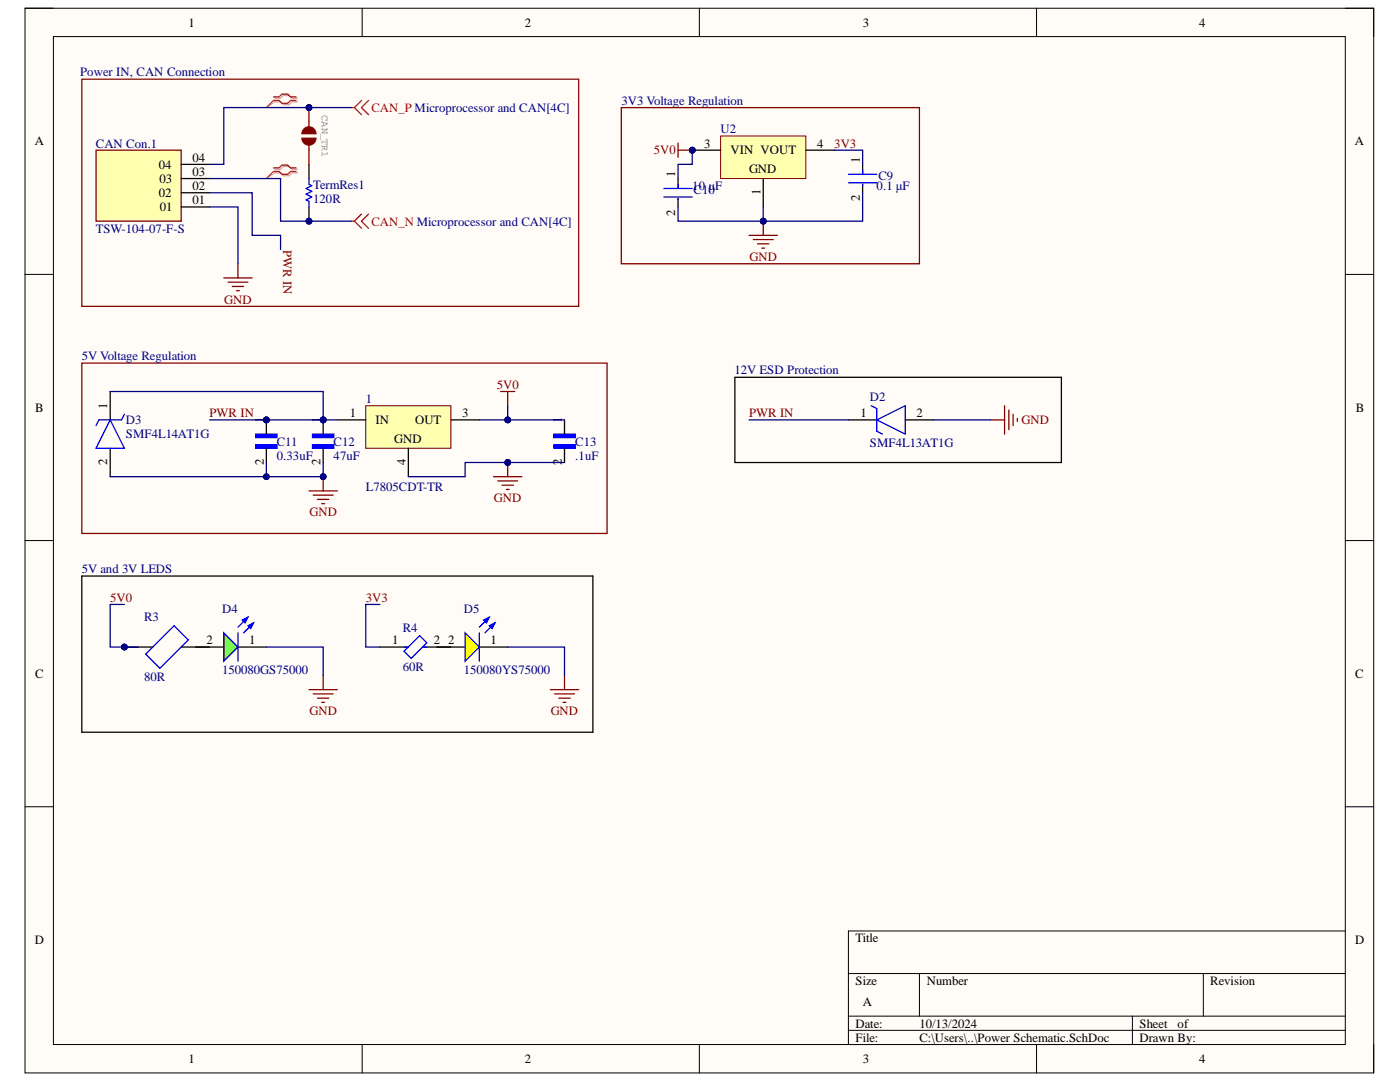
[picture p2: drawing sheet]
<svg xmlns="http://www.w3.org/2000/svg" width="279mm" height="216mm" viewBox="0 0 279 216" stroke-linecap="round" stroke-linejoin="round" font-family="sans-serif">
<defs><g id="words">
<g font-size="2.5">
<text x="37.6" y="5.3">1</text>
<text x="104.7" y="5.3">2</text>
<text x="172.2" y="5.3">3</text>
<text x="239.3" y="5.3">4</text>
<text x="6.9" y="29">A</text>
<text x="140.5" y="29.4">3</text>
<text x="163.1" y="29.4">4</text>
<text x="270.4" y="29">A</text>
<text x="31.7" y="33.7">04</text>
<text x="38.4" y="35.1">03</text>
<text x="38.4" y="32.2">04</text>
<text x="134.8" y="35.4" transform="rotate(-90 134.8 35.4)">1</text>
<text x="145.8" y="30.8">VIN VOUT</text>
<text x="149.5" y="34.5">GND</text>
<text x="171.6" y="32.5" transform="rotate(-90 171.6 32.5)">1</text>
<text x="31.7" y="39.3">02</text>
<text x="31.8" y="36.5">03</text>
<text x="38.4" y="40.8">01</text>
<text x="38.4" y="37.9">02</text>
<text x="151.8" y="38.8" transform="rotate(-90 151.8 38.8)">1</text>
<text x="171.6" y="40.2" transform="rotate(-90 171.6 40.2)">2</text>
<text x="31.9" y="42.1">01</text>
<text x="134.8" y="43.1" transform="rotate(-90 134.8 43.1)">2</text>
<text x="7" y="82.1">B</text>
<text x="21.4" y="81.5" transform="rotate(-90 21.4 81.5)">1</text>
<text x="69.8" y="83.2">1</text>
<text x="92.2" y="83.2">3</text>
<text x="171.7" y="83.2">1</text>
<text x="182.9" y="83.2">2</text>
<text x="270.6" y="82.1">B</text>
<text x="52.6" y="84.3" transform="rotate(-90 52.6 84.3)">1</text>
<text x="64" y="84.3" transform="rotate(-90 64 84.3)">1</text>
<text x="75" y="84.7">IN</text>
<text x="78.7" y="88.3">GND</text>
<text x="82.8" y="84.7">OUT</text>
<text x="112.1" y="84.3" transform="rotate(-90 112.1 84.3)">1</text>
<text x="21.4" y="92.9" transform="rotate(-90 21.4 92.9)">2</text>
<text x="52.6" y="92.9" transform="rotate(-90 52.6 92.9)">2</text>
<text x="64" y="92.9" transform="rotate(-90 64 92.9)">2</text>
<text x="81" y="92.9" transform="rotate(-90 81 92.9)">4</text>
<text x="112.1" y="92.9" transform="rotate(-90 112.1 92.9)">2</text>
<text x="41.2" y="128.6">2</text>
<text x="49.7" y="128.6">1</text>
<text x="78.3" y="128.6">1</text>
<text x="86.5" y="128.6">2</text>
<text x="89.4" y="128.6">2</text>
<text x="97.9" y="128.6">1</text>
<text x="7" y="135.3">C</text>
<text x="270.5" y="135.3">C</text>
<text x="6.9" y="188.4">D</text>
<text x="170.7" y="188">Title</text>
<text x="270.5" y="188.4">D</text>
<text x="170.7" y="196.5">Size</text>
<text x="184.9" y="196.5">Number</text>
<text x="241.5" y="196.5">Revision</text>
<text x="172.2" y="200.8">A</text>
<text x="170.7" y="205">Date:</text>
<text x="170.7" y="207.8">File:</text>
<text x="183.5" y="205">10/13/2024</text>
<text x="183.5" y="207.8">C:\Users\..\Power Schematic.SchDoc</text>
<text x="227.4" y="205">Sheet</text>
<text x="227.4" y="207.8">Drawn By:</text>
<text x="235" y="205">of</text>
<text x="37.6" y="212.1">1</text>
<text x="104.7" y="212.1">2</text>
<text x="172.2" y="212.1">3</text>
<text x="239.3" y="212.1">4</text>
</g>
<g font-size="2.5" fill="#000080">
<text x="16" y="15.2">Power IN, CAN Connection</text>
<text x="124" y="20.9">3V3 Voltage Regulation</text>
<text x="19.1" y="29.4">CAN Con.1</text>
<text x="143.8" y="26.6">U2</text>
<text x="175.3" y="36">C9</text>
<text x="62.5" y="37.6">TermRes1</text>
<text x="62.5" y="40.4">120R</text>
<text x="138.2" y="37.9">10 μF</text>
<text x="138.4" y="38.7">C10</text>
<text x="175" y="37.9">0.1 μF</text>
<text x="19.1" y="46.4">TSW-104-07-F-S</text>
<text x="16.3" y="71.9">5V Voltage Regulation</text>
<text x="146.6" y="74.7">12V ESD Protection</text>
<text x="73" y="80.4">1</text>
<text x="173.6" y="80.1">D2</text>
<text x="25.1" y="84.7">D3</text>
<text x="25.1" y="87.5">SMF4L14AT1G</text>
<text x="55.2" y="88.9">C11</text>
<text x="66.6" y="88.9">C12</text>
<text x="114.8" y="88.9">C13</text>
<text x="173.6" y="89.2">SMF4L13AT1G</text>
<text x="55.2" y="91.7">0.33uF</text>
<text x="66.6" y="91.7">47uF</text>
<text x="114.8" y="91.7">.1uF</text>
<text x="73" y="98">L7805CDT-TR</text>
<text x="16.3" y="114.4">5V and 3V LEDS</text>
<text x="28.8" y="124">R3</text>
<text x="44.3" y="122.3">D4</text>
<text x="92.6" y="122.3">D5</text>
<text x="80.4" y="126">R4</text>
<text x="28.8" y="135.9">80R</text>
<text x="44.3" y="134.5">150080GS75000</text>
<text x="80.4" y="133.9">60R</text>
<text x="92.6" y="134.5">150080YS75000</text>
</g>
<g font-size="2.5" fill="#f00">
<text x="74.1" y="22.3">CAN_P Microprocessor and CAN[4C]</text>
<text x="74.1" y="45">CAN_N Microprocessor and CAN[4C]</text>
</g>
<g font-size="2.5" fill="#800000">
<text x="166.5" y="29.4">3V3</text>
<text x="130.5" y="30.8">5V0</text>
<text x="56.5" y="49.8" transform="rotate(90 56.5 49.8)">PWR IN</text>
<text x="149.6" y="52">GND</text>
<text x="44.8" y="60.6">GND</text>
<text x="99.2" y="77.6">5V0</text>
<text x="41.8" y="83.2">PWR IN</text>
<text x="149.5" y="83.2">PWR IN</text>
<text x="203.9" y="84.7">GND</text>
<text x="98.6" y="100.2">GND</text>
<text x="61.8" y="103">GND</text>
<text x="22" y="120">5V0</text>
<text x="73" y="120">3V3</text>
<text x="61.8" y="142.7">GND</text>
<text x="109.9" y="142.7">GND</text>
</g>
<text font-size="2" fill="#808080" x="64.2" y="23" transform="rotate(90 64.2 23)">CAN_TR1</text>
</g></defs>
<path d="M5 1.6h269.2v212.5h-269.2z" fill-rule="evenodd" fill="#fffcf8"/>
<path d="M5 1.6h269.2v212.5h-269.2z" fill="none" stroke="#000" stroke-width=".2"/>
<path d="M10.7 7.3h257.8v201.1h-257.8z" fill-rule="evenodd" fill="#fffcf8"/>
<g fill="none" stroke="#000" stroke-width=".2">
<path d="M5 1.6h5.7M10.7 7.3h257.8v201.1h-257.8zM72.3 1.6v5.7M139.6 1.6v5.7M206.9 1.6v5.7M268.5 1.6h5.7v5.7M5 54.7h5.7M268.5 54.8h5.7M5 107.9h5.7M268.5 107.9h5.7M5 161h5.7M268.5 161h5.7"/>
<path d="M169.3 194.3h99.2M183.5 194.3v8.5M240.2 194.3v8.5M268.5 185.8h-99.2v22.6M72.3 208.4v5.7M139.6 208.4v5.7M169.3 202.8h99.2M169.3 205.6h99.2M206.9 208.4v5.7M226 202.8v5.6M274.2 208.4v5.7"/>
</g>
<circle cx="61.7" cy="44.1" r=".57" fill="#000080"/>
<circle cx="61.7" cy="44.1" r=".57" fill="none" stroke="#000080" stroke-width=".2"/>
<path d="M61.7 32.8v2.8M61.7 41.3v2.8" fill="none" stroke="#000" stroke-width=".25"/>
<circle cx="61.7" cy="44.1" r=".57" fill="#000080"/>
<circle cx="61.7" cy="44.1" r=".57" fill="none" stroke="#000080" stroke-width=".2"/>
<path d="M61.7 35.6v1.2l.5 .2-1.1 .6 1.1 .6-1.1 .5 1.1 .6-1.1 .6 .6 .3v1.1" fill="none" stroke="#00f" stroke-width=".25"/>
<path d="M19.2 30h17v14.1h-17z" fill-rule="evenodd" fill="#ffffb0"/>
<path d="M16.3 15.8h99.2v45.3h-99.2zM19.2 30h17v14.1h-17zM44.7 55.5h5.6M45.5 56.3h4M46.4 57.2h2.2M47.2 58h.6M47.5 52.6v2.9" fill="none" stroke="#800000" stroke-width=".25"/>
<path d="M36.2 38.5h5.6M36.2 35.6h5.6M36.2 32.8h5.6M36.2 41.3h5.6" fill="none" stroke="#000" stroke-width=".25"/>
<circle cx="61.7" cy="21.5" r=".57" fill="#000080"/>
<circle cx="61.7" cy="21.5" r=".57" fill="none" stroke="#000080" stroke-width=".2"/>
<path d="M60.2 27.6h2.9l-.1 .5-.4 .5-.4 .3-.6 .1-.5-.2-.5-.3z" fill-rule="evenodd" fill="#800000"/>
<path d="M60.2 27.6h2.9l-.1 .5-.4 .5-.4 .3-.6 .1-.5-.2-.5-.3z" fill="none" stroke="#800000" stroke-width=".2"/>
<path d="M60.6 25.8l.8-.5 .8 .1 .6 .5 .3 .8h-2.9z" fill-rule="evenodd" fill="#800000"/>
<path d="M60.6 25.8l.8-.5 .8 .1 .6 .5 .3 .8h-2.9z" fill="none" stroke="#800000" stroke-width=".2"/>
<path d="M61.7 21.5v3.8M61.7 29v3.8" fill="none" stroke="#800000" stroke-width=".25"/>
<circle cx="61.7" cy="21.5" r=".57" fill="#000080"/>
<circle cx="61.7" cy="21.5" r=".57" fill="none" stroke="#000080" stroke-width=".2"/>
<path d="M54.9 19.6h1.1l.6-.5h1.1l.6 .5h1.1M54.9 20.3h1.1l.6 .6h1.1l.6-.6h1.1M54.9 33.8h1.1l.6-.6h1.1l.6 .6h1.1M54.9 34.5h1.1l.6 .6h1.1l.6-.6h1.1" fill="none" stroke="#d0a19e" stroke-width=".25"/>
<path d="M54.9 20.3l-1.7 1.2M54.9 34.5l-1.7 1.1" fill="none" stroke="#d0a19e" stroke-width=".2"/>
<path d="M54.6 19.3h1.1l.6-.5h1.1l.6 .5h1.1M54.6 20h1.1l.6 .6h1.1l.6-.6h1.1M54.6 33.5h1.1l.6-.6h1.1l.6 .6h1.1M54.6 34.2h1.1l.6 .6h1.1l.6-.6h1.1M70.2 21.5h.5M70.7 21.5l1.4 1.4M72.1 20l-1.4 1.5M73.6 20l-1.5 1.5 1.5 1.4M70.2 44.1h.5M70.7 44.1l1.4 1.4M72.1 42.7l-1.4 1.4M73.6 42.7l-1.5 1.4 1.5 1.4" fill="none" stroke="#f00" stroke-width=".25"/>
<path d="M54.6 20l-1.4 1.5M54.6 34.2l-1.4 1.4" fill="none" stroke="#f00" stroke-width=".2"/>
<path d="M98.5 95.1h5.7M99.3 96h4M100.2 96.8h2.3M101 97.7h.6M101.3 92.3v2.8" fill="none" stroke="#800000" stroke-width=".25"/>
<circle cx="101.3" cy="92.3" r=".57" fill="#000080"/>
<circle cx="101.3" cy="92.3" r=".57" fill="none" stroke="#000080" stroke-width=".2"/>
<path d="M16.3 72.5h104.9v33.9h-104.9zM99.9 78.1h2.8M101.3 78.1v2.9M61.7 98h5.6M62.5 98.8h4M63.4 99.6h2.2M64.5 95.1v2.9M64.2 100.5h.6" fill="none" stroke="#800000" stroke-width=".25"/>
<circle cx="64.5" cy="95.1" r=".57" fill="#000080"/>
<circle cx="64.5" cy="95.1" r=".57" fill="none" stroke="#000080" stroke-width=".2"/>
<path d="M22 78.1v5.7M22 89.5v5.6" fill="none" stroke="#000" stroke-width=".25"/>
<path d="M22 83.8l2.8 5.7h-5.6zM24.8 82.7l-.5 1.1h-4.6l-.5 1.1" fill="none" stroke="#00f" stroke-width=".25"/>
<circle cx="53.2" cy="83.8" r=".57" fill="#000080"/>
<circle cx="53.2" cy="83.8" r=".57" fill="none" stroke="#000080" stroke-width=".2"/>
<path d="M51 86.6h4.3v.7h-4.3z" fill-rule="evenodd" fill="#00f"/>
<path d="M51 86.6h4.3v.7h-4.3z" fill="none" stroke="#00f" stroke-width=".25"/>
<path d="M51 88.7h4.3v.8h-4.3z" fill-rule="evenodd" fill="#00f"/>
<path d="M51 88.7h4.3v.8h-4.3z" fill="none" stroke="#00f" stroke-width=".25"/>
<path d="M53.2 83.8v2.8" fill="none" stroke="#000" stroke-width=".25"/>
<circle cx="53.2" cy="83.8" r=".57" fill="#000080"/>
<circle cx="53.2" cy="83.8" r=".57" fill="none" stroke="#000080" stroke-width=".2"/>
<path d="M53.2 89.5v2.8" fill="none" stroke="#000" stroke-width=".25"/>
<path d="M110.5 88.7h4.3v.8h-4.3z" fill-rule="evenodd" fill="#00f"/>
<path d="M110.5 88.7h4.3v.8h-4.3z" fill="none" stroke="#00f" stroke-width=".25"/>
<path d="M110.5 86.6h4.3v.7h-4.3z" fill-rule="evenodd" fill="#00f"/>
<path d="M110.5 86.6h4.3v.7h-4.3z" fill="none" stroke="#00f" stroke-width=".25"/>
<path d="M112.7 83.8v2.8M112.7 89.5v2.8" fill="none" stroke="#000" stroke-width=".25"/>
<path d="M149.5 47h5.7M150.3 47.8h4M151.2 48.7h2.3M152 49.5h.6M152.3 44.1v2.9" fill="none" stroke="#800000" stroke-width=".25"/>
<circle cx="152.3" cy="44.1" r=".57" fill="#000080"/>
<circle cx="152.3" cy="44.1" r=".57" fill="none" stroke="#000080" stroke-width=".2"/>
<path d="M135.3 28.5v2.9M135.3 30h2.9" fill="none" stroke="#800000" stroke-width=".25"/>
<circle cx="138.2" cy="30" r=".57" fill="#000080"/>
<circle cx="138.2" cy="30" r=".57" fill="none" stroke="#000080" stroke-width=".2"/>
<circle cx="138.2" cy="30" r=".57" fill="#000080"/>
<circle cx="138.2" cy="30" r=".57" fill="none" stroke="#000080" stroke-width=".2"/>
<path d="M143.8 27.1h17v8.5h-17z" fill-rule="evenodd" fill="#ffffb0"/>
<path d="M143.8 27.1h17v8.5h-17z" fill="none" stroke="#800000" stroke-width=".2"/>
<path d="M138.2 30h5.6" fill="none" stroke="#000" stroke-width=".25"/>
<circle cx="138.2" cy="30" r=".57" fill="#000080"/>
<circle cx="138.2" cy="30" r=".57" fill="none" stroke="#000080" stroke-width=".2"/>
<path d="M152.3 35.6v5.7M160.8 30h5.7" fill="none" stroke="#000" stroke-width=".25"/>
<path d="M124 21.5h59.5v31.1h-59.5z" fill="none" stroke="#800000" stroke-width=".25"/>
<path d="M73 81h17v8.5h-17z" fill-rule="evenodd" fill="#ffffb0"/>
<path d="M73 81h17v8.5h-17z" fill="none" stroke="#800000" stroke-width=".2"/>
<path d="M67.3 83.8h5.7M81.5 89.5v5.6M90 83.8h5.7" fill="none" stroke="#000" stroke-width=".25"/>
<circle cx="64.5" cy="83.8" r=".57" fill="#000080"/>
<circle cx="64.5" cy="83.8" r=".57" fill="none" stroke="#000080" stroke-width=".2"/>
<path d="M62.4 86.6h4.2v.7h-4.2z" fill-rule="evenodd" fill="#00f"/>
<path d="M62.4 86.6h4.2v.7h-4.2z" fill="none" stroke="#00f" stroke-width=".25"/>
<path d="M62.4 88.7h4.2v.8h-4.2z" fill-rule="evenodd" fill="#00f"/>
<path d="M62.4 88.7h4.2v.8h-4.2z" fill="none" stroke="#00f" stroke-width=".25"/>
<path d="M64.5 83.8v2.8" fill="none" stroke="#000" stroke-width=".25"/>
<circle cx="64.5" cy="83.8" r=".57" fill="#000080"/>
<circle cx="64.5" cy="83.8" r=".57" fill="none" stroke="#000080" stroke-width=".2"/>
<path d="M64.5 89.5v2.8M39 129.1h5.7M47.5 129.1h5.7" fill="none" stroke="#000" stroke-width=".25"/>
<path d="M44.7 126.3l2.8 2.8-2.8 2.8z" fill="#0f0"/>
<path d="M44.7 126.3l2.8 2.8-2.8 2.8zM49.5 123.2l-2 1.9M50.6 124.3l-2 2" fill="none" stroke="#00f" stroke-width=".25"/>
<path d="M49.5 124.9l1.1-.6-.6 1.1z" fill="#00f"/>
<path d="M49.5 124.9l1.1-.6-.6 1.1z" fill="none" stroke="#00f" stroke-width=".25"/>
<path d="M48.3 123.7l1.2-.5-.6 1.1z" fill="#00f"/>
<path d="M47.5 126.3v5.6M48.3 123.7l1.2-.5-.6 1.1z" fill="none" stroke="#00f" stroke-width=".25"/>
<path d="M87.2 129.1h5.6M95.7 129.1h5.6" fill="none" stroke="#000" stroke-width=".25"/>
<path d="M92.8 126.3l2.9 2.8-2.9 2.8z" fill="#ff0"/>
<path d="M92.8 126.3l2.9 2.8-2.9 2.8zM97.6 123.2l-1.9 1.9M98.8 124.3l-2 2" fill="none" stroke="#00f" stroke-width=".25"/>
<path d="M97.6 124.9l1.2-.6-.6 1.1z" fill="#00f"/>
<path d="M97.6 124.9l1.2-.6-.6 1.1z" fill="none" stroke="#00f" stroke-width=".25"/>
<path d="M96.5 123.7l1.1-.5-.5 1.1z" fill="#00f"/>
<path d="M132.5 37.6h5.7M132.5 39.3h5.7M135.3 36.8v.8M135.3 39.6v.3M169.3 34.8h5.7M169.3 36.5h5.7M172.2 33.9v.9M172.2 36.8v.2M95.7 126.3v5.6M96.5 123.7l1.1-.5-.5 1.1z" fill="none" stroke="#00f" stroke-width=".25"/>
<path d="M61.7 137.6h5.6M62.5 138.5h4M63.4 139.3h2.2M64.5 134.8v2.8M109.8 137.6h5.7M110.7 138.5h3.9M111.5 139.3h2.3M112.7 134.8v2.8M64.2 140.2h.6M112.4 140.2h.5" fill="none" stroke="#800000" stroke-width=".25"/>
<path d="M135.3 35.6v2M135.3 39.6v1.7M172.2 32.8v2M172.2 36.8v1.7M16.3 114.9h102v31.2h-102z" fill="none" stroke="#000" stroke-width=".25"/>
<circle cx="24.8" cy="129.1" r=".57" fill="#000080"/>
<circle cx="24.8" cy="129.1" r=".57" fill="none" stroke="#000080" stroke-width=".2"/>
<path d="M29.1 130.5l5.6-5.6 2.9 2.8-5.7 5.7z" fill="none" stroke="#00f" stroke-width=".25"/>
<path d="M24.8 129.1h5.7" fill="none" stroke="#000" stroke-width=".25"/>
<circle cx="24.8" cy="129.1" r=".57" fill="#000080"/>
<circle cx="24.8" cy="129.1" r=".57" fill="none" stroke="#000080" stroke-width=".2"/>
<path d="M36.2 129.1h5.6M75.8 129.1h5.7M84.3 129.1h5.7" fill="none" stroke="#000" stroke-width=".25"/>
<path d="M80.6 130l3.2-3.2 1.4 1.5-3.1 3.1zM80.6 129.1h.9M84.3 129.1h.9" fill="none" stroke="#00f" stroke-width=".25"/>
<path d="M61.7 21.5h8.5M41.8 41.3h5.7v11.3" fill="none" stroke="#000080" stroke-width=".25"/>
<circle cx="61.7" cy="21.5" r=".57" fill="#000080"/>
<circle cx="61.7" cy="21.5" r=".57" fill="none" stroke="#000080" stroke-width=".2"/>
<path d="M61.7 44.1h8.5" fill="none" stroke="#000080" stroke-width=".25"/>
<circle cx="61.7" cy="44.1" r=".57" fill="#000080"/>
<circle cx="61.7" cy="44.1" r=".57" fill="none" stroke="#000080" stroke-width=".2"/>
<path d="M101.3 81v2.8" fill="none" stroke="#000080" stroke-width=".25"/>
<circle cx="101.3" cy="83.8" r=".57" fill="#000080"/>
<circle cx="101.3" cy="83.8" r=".57" fill="none" stroke="#000080" stroke-width=".2"/>
<path d="M101.3 92.3h-8.5v2.8h-11.3" fill="none" stroke="#000080" stroke-width=".25"/>
<circle cx="101.3" cy="92.3" r=".57" fill="#000080"/>
<circle cx="101.3" cy="92.3" r=".57" fill="none" stroke="#000080" stroke-width=".2"/>
<path d="M95.7 83.8h5.6" fill="none" stroke="#000080" stroke-width=".25"/>
<circle cx="101.3" cy="83.8" r=".57" fill="#000080"/>
<circle cx="101.3" cy="83.8" r=".57" fill="none" stroke="#000080" stroke-width=".2"/>
<path d="M53.2 83.8h11.3" fill="none" stroke="#000080" stroke-width=".25"/>
<circle cx="64.5" cy="83.8" r=".57" fill="#000080"/>
<circle cx="64.5" cy="83.8" r=".57" fill="none" stroke="#000080" stroke-width=".2"/>
<circle cx="53.2" cy="83.8" r=".57" fill="#000080"/>
<circle cx="53.2" cy="83.8" r=".57" fill="none" stroke="#000080" stroke-width=".2"/>
<path d="M64.5 83.8h2.8" fill="none" stroke="#000080" stroke-width=".25"/>
<circle cx="64.5" cy="83.8" r=".57" fill="#000080"/>
<circle cx="64.5" cy="83.8" r=".57" fill="none" stroke="#000080" stroke-width=".2"/>
<path d="M22 95.1h42.5" fill="none" stroke="#000080" stroke-width=".25"/>
<circle cx="64.5" cy="95.1" r=".57" fill="#000080"/>
<circle cx="64.5" cy="95.1" r=".57" fill="none" stroke="#000080" stroke-width=".2"/>
<circle cx="53.2" cy="95.1" r=".57" fill="#000080"/>
<circle cx="53.2" cy="95.1" r=".57" fill="none" stroke="#000080" stroke-width=".2"/>
<path d="M22 78.1h42.5v5.7" fill="none" stroke="#000080" stroke-width=".25"/>
<circle cx="64.5" cy="83.8" r=".57" fill="#000080"/>
<circle cx="64.5" cy="83.8" r=".57" fill="none" stroke="#000080" stroke-width=".2"/>
<path d="M41.8 83.8h11.4" fill="none" stroke="#000080" stroke-width=".25"/>
<circle cx="53.2" cy="83.8" r=".57" fill="#000080"/>
<circle cx="53.2" cy="83.8" r=".57" fill="none" stroke="#000080" stroke-width=".2"/>
<path d="M53.2 92.3v2.8" fill="none" stroke="#000080" stroke-width=".25"/>
<circle cx="53.2" cy="95.1" r=".57" fill="#000080"/>
<circle cx="53.2" cy="95.1" r=".57" fill="none" stroke="#000080" stroke-width=".2"/>
<path d="M101.3 83.8h11.4" fill="none" stroke="#000080" stroke-width=".25"/>
<circle cx="101.3" cy="83.8" r=".57" fill="#000080"/>
<circle cx="101.3" cy="83.8" r=".57" fill="none" stroke="#000080" stroke-width=".2"/>
<path d="M101.3 92.3h11.4" fill="none" stroke="#000080" stroke-width=".25"/>
<circle cx="101.3" cy="92.3" r=".57" fill="#000080"/>
<circle cx="101.3" cy="92.3" r=".57" fill="none" stroke="#000080" stroke-width=".2"/>
<path d="M166.5 30h5.7v2.8M172.2 38.5v5.6h-19.9" fill="none" stroke="#000080" stroke-width=".25"/>
<circle cx="152.3" cy="44.1" r=".57" fill="#000080"/>
<circle cx="152.3" cy="44.1" r=".57" fill="none" stroke="#000080" stroke-width=".2"/>
<path d="M152.3 41.3v2.8" fill="none" stroke="#000080" stroke-width=".25"/>
<circle cx="152.3" cy="44.1" r=".57" fill="#000080"/>
<circle cx="152.3" cy="44.1" r=".57" fill="none" stroke="#000080" stroke-width=".2"/>
<path d="M64.5 92.3v2.8" fill="none" stroke="#000080" stroke-width=".25"/>
<circle cx="64.5" cy="95.1" r=".57" fill="#000080"/>
<circle cx="64.5" cy="95.1" r=".57" fill="none" stroke="#000080" stroke-width=".2"/>
<path d="M41.8 38.5h8.5v8.5h5.7v2.8M41.8 35.6h14.2v8.5h5.7" fill="none" stroke="#000080" stroke-width=".25"/>
<circle cx="61.7" cy="44.1" r=".57" fill="#000080"/>
<circle cx="61.7" cy="44.1" r=".57" fill="none" stroke="#000080" stroke-width=".2"/>
<path d="M61.7 21.5h-17v11.3h-2.9" fill="none" stroke="#000080" stroke-width=".25"/>
<circle cx="61.7" cy="21.5" r=".57" fill="#000080"/>
<circle cx="61.7" cy="21.5" r=".57" fill="none" stroke="#000080" stroke-width=".2"/>
<path d="M24.8 120.6h-2.8v8.5h5.7M53.2 129.1h11.3v5.7M75.8 120.6h-2.8v8.5h2.8M101.3 129.1h11.4v5.7" fill="none" stroke="#000080" stroke-width=".25"/>
<circle cx="24.8" cy="129.1" r=".57" fill="#000080"/>
<circle cx="24.8" cy="129.1" r=".57" fill="none" stroke="#000080" stroke-width=".2"/>
<path d="M135.3 41.3v2.8h17" fill="none" stroke="#000080" stroke-width=".25"/>
<circle cx="152.3" cy="44.1" r=".57" fill="#000080"/>
<circle cx="152.3" cy="44.1" r=".57" fill="none" stroke="#000080" stroke-width=".2"/>
<path d="M138.2 30v2.8h-2.9v2.8" fill="none" stroke="#000080" stroke-width=".25"/>
<circle cx="138.2" cy="30" r=".57" fill="#000080"/>
<circle cx="138.2" cy="30" r=".57" fill="none" stroke="#000080" stroke-width=".2"/>
<path d="M146.7 75.3h65.1v17h-65.1zM169.3 83.8h5.7M180.7 83.8h5.6" fill="none" stroke="#000" stroke-width=".25"/>
<path d="M173.9 81l1.1 .5v4.6l1.1 .5M175 83.8l5.7-2.8v5.6z" fill="none" stroke="#00f" stroke-width=".25"/>
<path d="M197.7 83.8h2.8M200.5 81v5.6M201.3 81.8v4M202.2 82.7v2.2M203 83.5v.6" fill="none" stroke="#800000" stroke-width=".25"/>
<path d="M149.5 83.8h19.8M186.3 83.8h11.4" fill="none" stroke="#000080" stroke-width=".25"/>
<use href="#words"/>
</svg>
